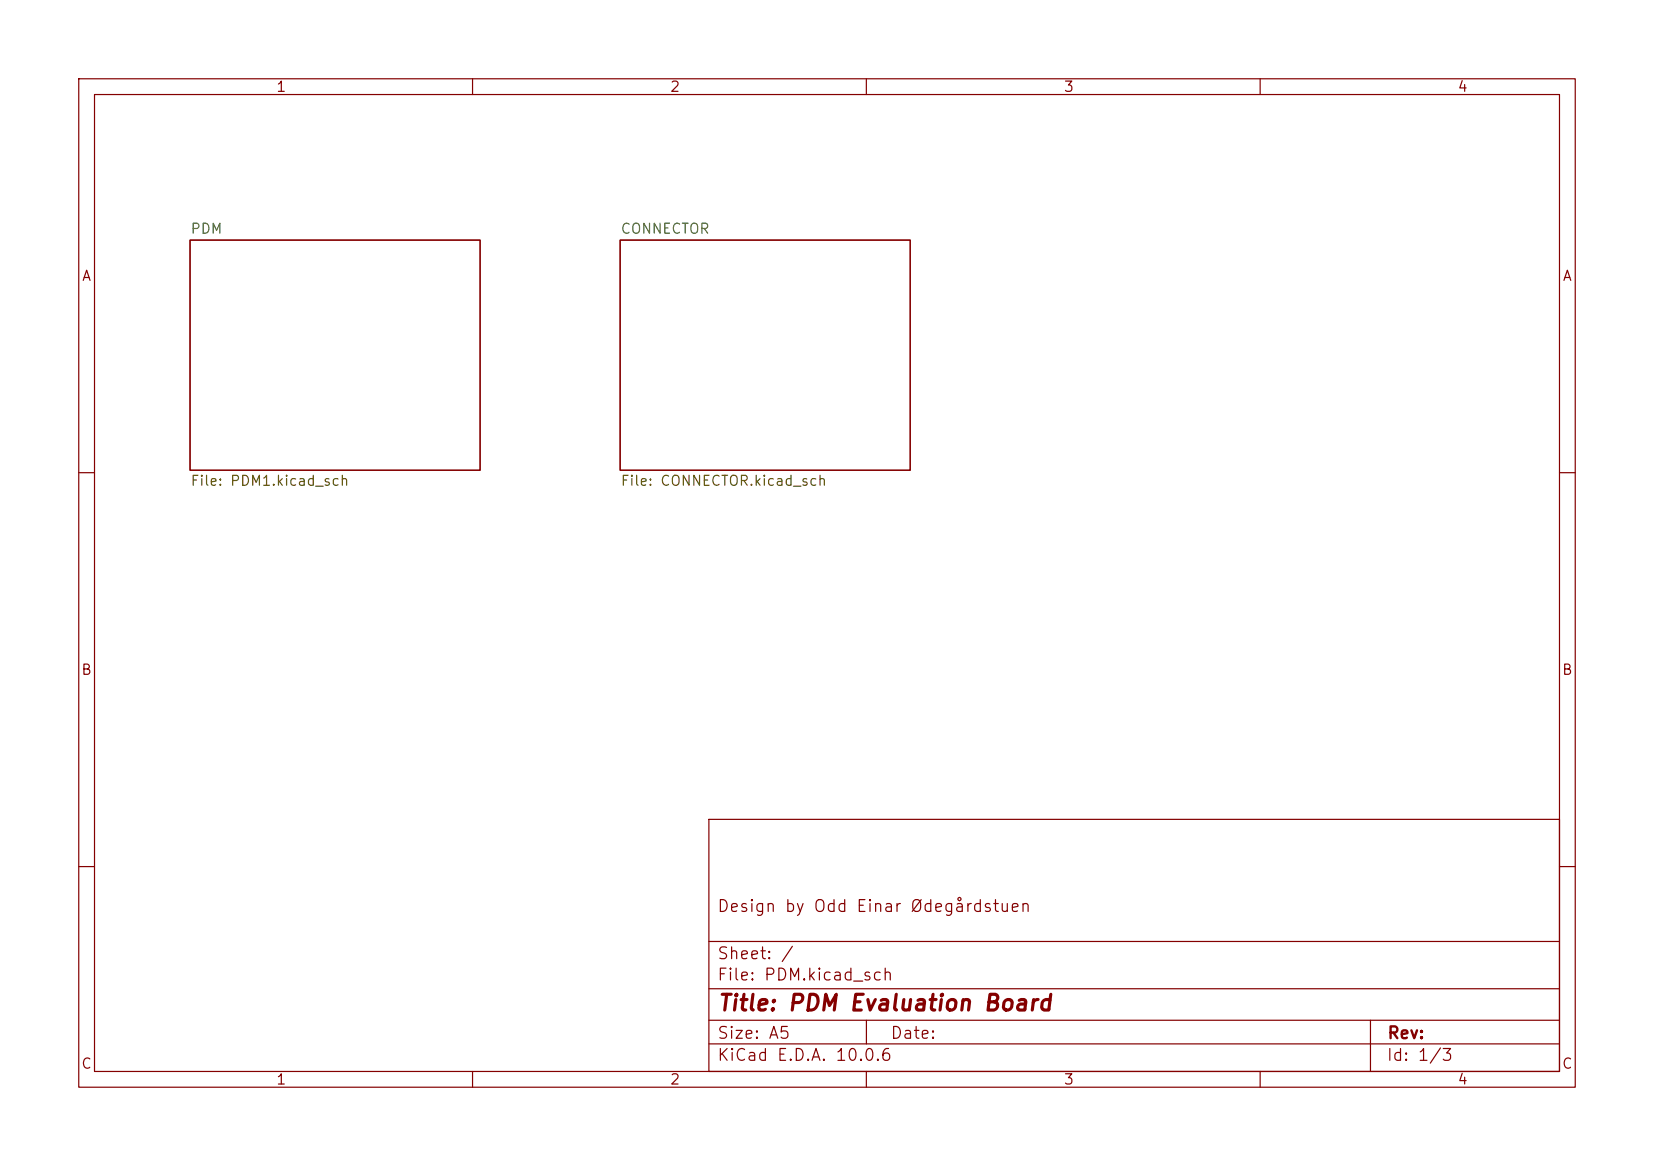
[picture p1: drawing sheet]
<svg xmlns="http://www.w3.org/2000/svg" width="210mm" height="148mm" viewBox="0 0 210 148" stroke-linecap="round" stroke-linejoin="round" font-family="sans-serif">
<defs><g id="words">
<text font-size="2" fill="#840000" x="91" y="128.8">Title: PDM Evaluation Board</text>
<g font-size="1.5" fill="#840000">
<text x="91" y="116.1">Design by Odd Einar Ødegårdstuen</text>
<text x="91" y="124.8">File: PDM.kicad_sch</text>
<text x="91" y="122.1">Sheet: /</text>
<text x="91" y="135">KiCad E.D.A. 10.0.6</text>
<text x="91" y="132.2">Size: A5</text>
<text x="113" y="132.2">Date:</text>
<text x="176" y="135">Id: 1/3</text>
<text x="176.1" y="132.2">Rev:</text>
</g>
<g font-size="1.3" fill="#840000">
<text x="35" y="12">1</text>
<text x="85" y="12">2</text>
<text x="135" y="12">3</text>
<text x="185" y="12">4</text>
<text x="10.3" y="36">A</text>
<text x="198.3" y="36">A</text>
<text x="10.2" y="86">B</text>
<text x="198.2" y="86">B</text>
<text x="10.2" y="136">C</text>
<text x="35" y="138">1</text>
<text x="85" y="138">2</text>
<text x="135" y="138">3</text>
<text x="185" y="138">4</text>
<text x="198.2" y="136">C</text>
</g>
<g font-size="1.3" fill="#006464">
<text x="24.1" y="30">PDM</text>
<text x="78.7" y="30">CONNECTOR</text>
</g>
<g font-size="1.3" fill="#725600">
<text x="24.1" y="62">File: PDM1.kicad_sch</text>
<text x="78.7" y="62">File: CONNECTOR.kicad_sch</text>
</g>
</g></defs>
<g fill="none" stroke="#840000" stroke-width=".15">
<path d="M10 10h190v128h-190zM12 12h186v124h-186zM60 10v2M110 10v2M160 10v2M24.1 30.5h36.9v29.2h-36.9zM78.7 30.5h36.9v29.2h-36.9zM10 60h2M198 60h2M10 110h2M90 104h108v32h-108zM90 119.5h108"/>
<path d="M198 110h2M60 136v2M90 132.5h108M90 129.5h108M90 125.5h108M110 136v2M110 129.5v3M160 136v2M174 129.5v6.5"/>
</g>
<use href="#words"/>
</svg>
